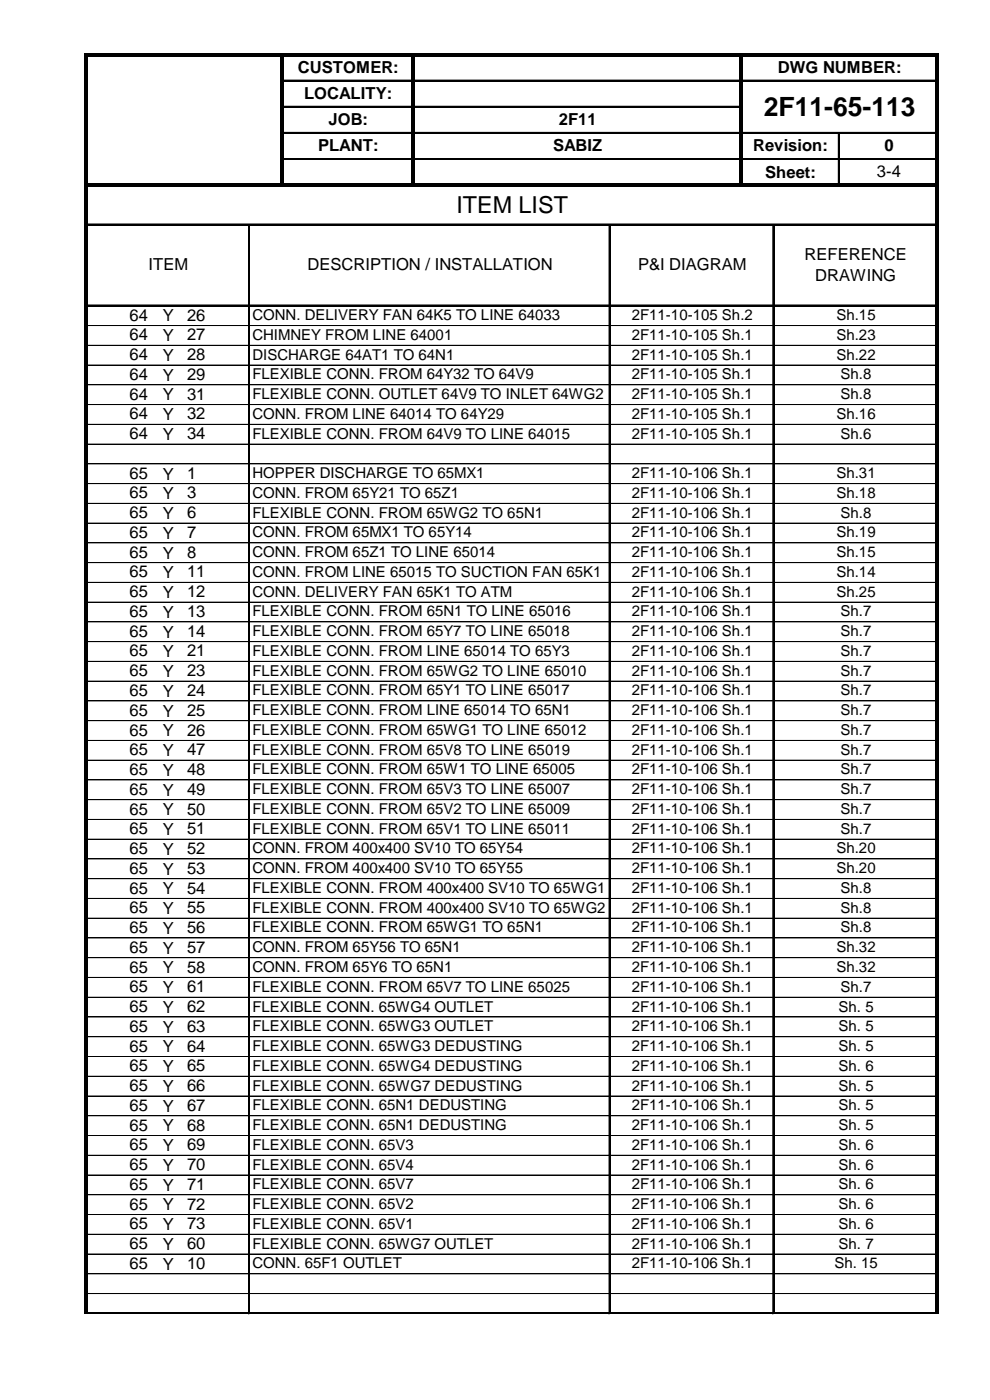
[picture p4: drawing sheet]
<svg xmlns="http://www.w3.org/2000/svg" width="210mm" height="297mm" viewBox="0 0 210 297" stroke-linecap="round" stroke-linejoin="round" font-family="sans-serif">
<defs><g id="words">
<text font-size="5.6" x="161.9" y="24.6">2F11-65-113</text>
<text font-size="5" x="96.7" y="45.1">ITEM LIST</text>
<g font-size="3.5">
<text x="63.2" y="15.5">CUSTOMER:</text>
<text x="164.9" y="15.5">DWG NUMBER:</text>
<text x="64.5" y="21">LOCALITY:</text>
<text x="69.7" y="26.6">JOB:</text>
<text x="118.5" y="26.6">2F11</text>
<text x="67.5" y="32.1">PLANT:</text>
<text x="117.3" y="32.1">SABIZ</text>
<text x="159.7" y="32.1">Revision:</text>
<text x="187.5" y="32.1">0</text>
<text x="162.3" y="37.7">Sheet:</text>
<text x="185.9" y="37.6">3-4</text>
<text x="31.5" y="57.3">ITEM</text>
<text x="65.2" y="57.3">DESCRIPTION / INSTALLATION</text>
<text x="135.3" y="57.3">P&amp;I DIAGRAM</text>
<text x="170.6" y="55.2">REFERENCE</text>
<text x="172.8" y="59.5">DRAWING</text>
<text x="27.5" y="68">64</text>
<text x="34.6" y="68.2">Y</text>
<text x="39.7" y="68">26</text>
<text x="27.5" y="72.2">64</text>
<text x="27.5" y="76.4">64</text>
<text x="34.6" y="72.4">Y</text>
<text x="34.6" y="76.6">Y</text>
<text x="39.7" y="72.2">27</text>
<text x="39.7" y="76.4">28</text>
<text x="27.5" y="80.6">64</text>
<text x="34.6" y="80.8">Y</text>
<text x="39.7" y="80.6">29</text>
<text x="27.5" y="89">64</text>
<text x="27.5" y="84.8">64</text>
<text x="34.6" y="85">Y</text>
<text x="34.6" y="89.2">Y</text>
<text x="39.7" y="89">32</text>
<text x="39.7" y="84.8">31</text>
<text x="27.5" y="93.2">64</text>
<text x="34.6" y="93.4">Y</text>
<text x="39.7" y="93.2">34</text>
<text x="27.5" y="101.6">65</text>
<text x="34.6" y="101.7">Y</text>
<text x="39.7" y="101.6">1</text>
<text x="27.5" y="105.8">65</text>
<text x="34.6" y="105.9">Y</text>
<text x="39.7" y="105.8">3</text>
<text x="27.5" y="110">65</text>
<text x="34.6" y="110.1">Y</text>
<text x="39.7" y="110">6</text>
<text x="27.5" y="114.1">65</text>
<text x="27.5" y="118.3">65</text>
<text x="34.6" y="114.3">Y</text>
<text x="34.6" y="118.5">Y</text>
<text x="39.7" y="114.1">7</text>
<text x="39.7" y="118.3">8</text>
<text x="27.5" y="122.5">65</text>
<text x="34.6" y="122.7">Y</text>
<text x="39.7" y="122.5">11</text>
<text x="27.5" y="130.9">65</text>
<text x="27.5" y="126.7">65</text>
<text x="34.6" y="126.9">Y</text>
<text x="34.6" y="131.1">Y</text>
<text x="39.7" y="130.9">13</text>
<text x="39.7" y="126.7">12</text>
<text x="27.5" y="135.1">65</text>
<text x="34.6" y="135.3">Y</text>
<text x="39.7" y="135.1">14</text>
<text x="27.5" y="139.3">65</text>
<text x="27.5" y="143.5">65</text>
<text x="34.6" y="139.5">Y</text>
<text x="34.6" y="143.7">Y</text>
<text x="39.7" y="139.3">21</text>
<text x="39.7" y="143.5">23</text>
<text x="27.5" y="147.7">65</text>
<text x="34.6" y="147.8">Y</text>
<text x="39.7" y="147.7">24</text>
<text x="27.5" y="151.9">65</text>
<text x="34.6" y="152">Y</text>
<text x="39.7" y="151.9">25</text>
<text x="27.5" y="156.1">65</text>
<text x="27.5" y="160.3">65</text>
<text x="34.6" y="156.2">Y</text>
<text x="34.6" y="160.4">Y</text>
<text x="39.7" y="156.1">26</text>
<text x="39.7" y="160.3">47</text>
<text x="27.5" y="164.4">65</text>
<text x="34.6" y="164.6">Y</text>
<text x="39.7" y="164.4">48</text>
<text x="27.5" y="172.8">65</text>
<text x="27.5" y="168.6">65</text>
<text x="34.6" y="168.8">Y</text>
<text x="34.6" y="173">Y</text>
<text x="39.7" y="172.8">50</text>
<text x="39.7" y="168.6">49</text>
<text x="27.5" y="177">65</text>
<text x="34.6" y="177.2">Y</text>
<text x="39.7" y="177">51</text>
<text x="27.5" y="181.2">65</text>
<text x="27.5" y="185.4">65</text>
<text x="34.6" y="181.4">Y</text>
<text x="34.6" y="185.6">Y</text>
<text x="39.7" y="181.2">52</text>
<text x="39.7" y="185.4">53</text>
<text x="27.5" y="189.6">65</text>
<text x="34.6" y="189.8">Y</text>
<text x="39.7" y="189.6">54</text>
<text x="27.5" y="193.8">65</text>
<text x="27.5" y="198">65</text>
<text x="34.6" y="194">Y</text>
<text x="39.7" y="193.8">55</text>
<text x="39.7" y="198">56</text>
<text x="27.5" y="202.2">65</text>
<text x="34.6" y="198.1">Y</text>
<text x="34.6" y="202.3">Y</text>
<text x="39.7" y="202.2">57</text>
<text x="27.5" y="206.4">65</text>
<text x="34.6" y="206.5">Y</text>
<text x="39.7" y="206.4">58</text>
<text x="27.5" y="210.6">65</text>
<text x="27.5" y="214.7">65</text>
<text x="34.6" y="210.7">Y</text>
<text x="34.6" y="214.9">Y</text>
<text x="39.7" y="210.6">61</text>
<text x="39.7" y="214.7">62</text>
<text x="27.5" y="218.9">65</text>
<text x="34.6" y="219.1">Y</text>
<text x="39.7" y="218.9">63</text>
<text x="27.5" y="227.3">65</text>
<text x="27.5" y="223.1">65</text>
<text x="34.6" y="223.3">Y</text>
<text x="34.6" y="227.5">Y</text>
<text x="39.7" y="227.3">65</text>
<text x="39.7" y="223.1">64</text>
<text x="27.5" y="231.5">65</text>
<text x="34.6" y="231.7">Y</text>
<text x="39.7" y="231.5">66</text>
<text x="27.5" y="235.7">65</text>
<text x="27.5" y="239.9">65</text>
<text x="34.6" y="235.9">Y</text>
<text x="39.7" y="235.7">67</text>
<text x="39.7" y="239.9">68</text>
<text x="27.5" y="244.1">65</text>
<text x="34.6" y="240.1">Y</text>
<text x="34.6" y="244.3">Y</text>
<text x="39.7" y="244.1">69</text>
<text x="27.5" y="248.3">65</text>
<text x="34.6" y="248.4">Y</text>
<text x="39.7" y="248.3">70</text>
<text x="27.5" y="252.5">65</text>
<text x="27.5" y="256.7">65</text>
<text x="34.6" y="252.6">Y</text>
<text x="34.6" y="256.8">Y</text>
<text x="39.7" y="252.5">71</text>
<text x="39.7" y="256.7">72</text>
<text x="27.5" y="260.9">65</text>
<text x="34.6" y="261">Y</text>
<text x="39.7" y="260.9">73</text>
<text x="27.5" y="265">65</text>
<text x="27.5" y="269.2">65</text>
<text x="34.6" y="265.2">Y</text>
<text x="34.6" y="269.4">Y</text>
<text x="39.7" y="265">60</text>
<text x="39.7" y="269.2">10</text>
</g>
<g font-size="3.2">
<text x="53.5" y="67.9">CONN. DELIVERY FAN 64K5 TO LINE 64033</text>
<text x="133.9" y="67.9">2F11-10-105 Sh.2</text>
<text x="177.3" y="67.9">Sh.15</text>
<text x="53.5" y="72.1">CHIMNEY FROM LINE 64001</text>
<text x="53.5" y="76.3">DISCHARGE 64AT1 TO 64N1</text>
<text x="133.9" y="72.1">2F11-10-105 Sh.1</text>
<text x="133.9" y="76.3">2F11-10-105 Sh.1</text>
<text x="177.3" y="72.1">Sh.23</text>
<text x="177.3" y="76.3">Sh.22</text>
<text x="53.5" y="80.5">FLEXIBLE CONN. FROM 64Y32 TO 64V9</text>
<text x="133.9" y="80.5">2F11-10-105 Sh.1</text>
<text x="178.2" y="80.5">Sh.8</text>
<text x="53.5" y="88.9">CONN. FROM LINE 64014 TO 64Y29</text>
<text x="53.5" y="84.7">FLEXIBLE CONN. OUTLET 64V9 TO INLET 64WG2</text>
<text x="133.9" y="88.9">2F11-10-105 Sh.1</text>
<text x="133.9" y="84.7">2F11-10-105 Sh.1</text>
<text x="177.3" y="88.9">Sh.16</text>
<text x="178.2" y="84.7">Sh.8</text>
<text x="53.5" y="93.1">FLEXIBLE CONN. FROM 64V9 TO LINE 64015</text>
<text x="133.9" y="93.1">2F11-10-105 Sh.1</text>
<text x="178.2" y="93.1">Sh.6</text>
<text x="53.5" y="101.4">HOPPER DISCHARGE TO 65MX1</text>
<text x="133.9" y="101.4">2F11-10-106 Sh.1</text>
<text x="177.3" y="101.4">Sh.31</text>
<text x="53.5" y="105.6">CONN. FROM 65Y21 TO 65Z1</text>
<text x="133.9" y="105.6">2F11-10-106 Sh.1</text>
<text x="177.3" y="105.6">Sh.18</text>
<text x="53.5" y="109.8">FLEXIBLE CONN. FROM 65WG2 TO 65N1</text>
<text x="133.9" y="109.8">2F11-10-106 Sh.1</text>
<text x="178.2" y="109.8">Sh.8</text>
<text x="53.5" y="114">CONN. FROM 65MX1 TO 65Y14</text>
<text x="53.5" y="118.2">CONN. FROM 65Z1 TO LINE 65014</text>
<text x="133.9" y="114">2F11-10-106 Sh.1</text>
<text x="133.9" y="118.2">2F11-10-106 Sh.1</text>
<text x="177.3" y="114">Sh.19</text>
<text x="177.3" y="118.2">Sh.15</text>
<text x="53.5" y="122.4">CONN. FROM LINE 65015 TO SUCTION FAN 65K1</text>
<text x="133.9" y="122.4">2F11-10-106 Sh.1</text>
<text x="177.3" y="122.4">Sh.14</text>
<text x="53.5" y="130.8">FLEXIBLE CONN. FROM 65N1 TO LINE 65016</text>
<text x="53.5" y="126.6">CONN. DELIVERY FAN 65K1 TO ATM</text>
<text x="133.9" y="130.8">2F11-10-106 Sh.1</text>
<text x="133.9" y="126.6">2F11-10-106 Sh.1</text>
<text x="177.3" y="126.6">Sh.25</text>
<text x="178.2" y="130.8">Sh.7</text>
<text x="53.5" y="135">FLEXIBLE CONN. FROM 65Y7 TO LINE 65018</text>
<text x="133.9" y="135">2F11-10-106 Sh.1</text>
<text x="178.2" y="135">Sh.7</text>
<text x="53.5" y="139.2">FLEXIBLE CONN. FROM LINE 65014 TO 65Y3</text>
<text x="53.5" y="143.4">FLEXIBLE CONN. FROM 65WG2 TO LINE 65010</text>
<text x="133.9" y="139.2">2F11-10-106 Sh.1</text>
<text x="133.9" y="143.4">2F11-10-106 Sh.1</text>
<text x="178.2" y="139.2">Sh.7</text>
<text x="178.2" y="143.4">Sh.7</text>
<text x="53.5" y="147.5">FLEXIBLE CONN. FROM 65Y1 TO LINE 65017</text>
<text x="133.9" y="147.5">2F11-10-106 Sh.1</text>
<text x="178.2" y="147.5">Sh.7</text>
<text x="53.5" y="155.9">FLEXIBLE CONN. FROM 65WG1 TO LINE 65012</text>
<text x="53.5" y="151.7">FLEXIBLE CONN. FROM LINE 65014 TO 65N1</text>
<text x="133.9" y="155.9">2F11-10-106 Sh.1</text>
<text x="133.9" y="151.7">2F11-10-106 Sh.1</text>
<text x="178.2" y="155.9">Sh.7</text>
<text x="178.2" y="151.7">Sh.7</text>
<text x="53.5" y="160.1">FLEXIBLE CONN. FROM 65V8 TO LINE 65019</text>
<text x="133.9" y="160.1">2F11-10-106 Sh.1</text>
<text x="178.2" y="160.1">Sh.7</text>
<text x="53.5" y="164.3">FLEXIBLE CONN. FROM 65W1 TO LINE 65005</text>
<text x="133.9" y="164.3">2F11-10-106 Sh.1</text>
<text x="178.2" y="164.3">Sh.7</text>
<text x="53.5" y="172.7">FLEXIBLE CONN. FROM 65V2 TO LINE 65009</text>
<text x="53.5" y="168.5">FLEXIBLE CONN. FROM 65V3 TO LINE 65007</text>
<text x="133.9" y="172.7">2F11-10-106 Sh.1</text>
<text x="133.9" y="168.5">2F11-10-106 Sh.1</text>
<text x="178.2" y="172.7">Sh.7</text>
<text x="178.2" y="168.5">Sh.7</text>
<text x="53.5" y="176.9">FLEXIBLE CONN. FROM 65V1 TO LINE 65011</text>
<text x="133.9" y="176.9">2F11-10-106 Sh.1</text>
<text x="178.2" y="176.9">Sh.7</text>
<text x="53.5" y="181.1">CONN. FROM 400x400 SV10 TO 65Y54</text>
<text x="53.5" y="185.3">CONN. FROM 400x400 SV10 TO 65Y55</text>
<text x="133.9" y="181.1">2F11-10-106 Sh.1</text>
<text x="133.9" y="185.3">2F11-10-106 Sh.1</text>
<text x="177.3" y="181.1">Sh.20</text>
<text x="177.3" y="185.3">Sh.20</text>
<text x="53.5" y="189.5">FLEXIBLE CONN. FROM 400x400 SV10 TO 65WG1</text>
<text x="133.9" y="189.5">2F11-10-106 Sh.1</text>
<text x="178.2" y="189.5">Sh.8</text>
<text x="53.5" y="193.7">FLEXIBLE CONN. FROM 400x400 SV10 TO 65WG2</text>
<text x="53.5" y="197.8">FLEXIBLE CONN. FROM 65WG1 TO 65N1</text>
<text x="133.9" y="193.7">2F11-10-106 Sh.1</text>
<text x="133.9" y="197.8">2F11-10-106 Sh.1</text>
<text x="178.2" y="193.7">Sh.8</text>
<text x="178.2" y="197.8">Sh.8</text>
<text x="53.5" y="202">CONN. FROM 65Y56 TO 65N1</text>
<text x="133.9" y="202">2F11-10-106 Sh.1</text>
<text x="177.3" y="202">Sh.32</text>
<text x="53.5" y="206.2">CONN. FROM 65Y6 TO 65N1</text>
<text x="133.9" y="206.2">2F11-10-106 Sh.1</text>
<text x="177.3" y="206.2">Sh.32</text>
<text x="53.5" y="210.4">FLEXIBLE CONN. FROM 65V7 TO LINE 65025</text>
<text x="53.5" y="214.6">FLEXIBLE CONN. 65WG4 OUTLET</text>
<text x="133.9" y="214.6">2F11-10-106 Sh.1</text>
<text x="133.9" y="210.4">2F11-10-106 Sh.1</text>
<text x="177.8" y="214.6">Sh. 5</text>
<text x="178.2" y="210.4">Sh.7</text>
<text x="53.5" y="218.8">FLEXIBLE CONN. 65WG3 OUTLET</text>
<text x="133.9" y="218.8">2F11-10-106 Sh.1</text>
<text x="177.8" y="218.8">Sh. 5</text>
<text x="53.5" y="223">FLEXIBLE CONN. 65WG3 DEDUSTING</text>
<text x="53.5" y="227.2">FLEXIBLE CONN. 65WG4 DEDUSTING</text>
<text x="133.9" y="223">2F11-10-106 Sh.1</text>
<text x="133.9" y="227.2">2F11-10-106 Sh.1</text>
<text x="177.8" y="223">Sh. 5</text>
<text x="177.8" y="227.2">Sh. 6</text>
<text x="53.5" y="231.4">FLEXIBLE CONN. 65WG7 DEDUSTING</text>
<text x="133.9" y="231.4">2F11-10-106 Sh.1</text>
<text x="177.8" y="231.4">Sh. 5</text>
<text x="53.5" y="239.8">FLEXIBLE CONN. 65N1 DEDUSTING</text>
<text x="53.5" y="235.6">FLEXIBLE CONN. 65N1 DEDUSTING</text>
<text x="133.9" y="235.6">2F11-10-106 Sh.1</text>
<text x="133.9" y="239.8">2F11-10-106 Sh.1</text>
<text x="177.8" y="235.6">Sh. 5</text>
<text x="177.8" y="239.8">Sh. 5</text>
<text x="53.5" y="244">FLEXIBLE CONN. 65V3</text>
<text x="133.9" y="244">2F11-10-106 Sh.1</text>
<text x="177.8" y="244">Sh. 6</text>
<text x="53.5" y="248.2">FLEXIBLE CONN. 65V4</text>
<text x="133.9" y="248.2">2F11-10-106 Sh.1</text>
<text x="177.8" y="248.2">Sh. 6</text>
<text x="53.5" y="252.3">FLEXIBLE CONN. 65V7</text>
<text x="53.5" y="256.5">FLEXIBLE CONN. 65V2</text>
<text x="133.9" y="256.5">2F11-10-106 Sh.1</text>
<text x="133.9" y="252.3">2F11-10-106 Sh.1</text>
<text x="177.8" y="252.3">Sh. 6</text>
<text x="177.8" y="256.5">Sh. 6</text>
<text x="53.5" y="260.7">FLEXIBLE CONN. 65V1</text>
<text x="133.9" y="260.7">2F11-10-106 Sh.1</text>
<text x="177.8" y="260.7">Sh. 6</text>
<text x="53.5" y="264.9">FLEXIBLE CONN. 65WG7 OUTLET</text>
<text x="53.5" y="269.1">CONN. 65F1 OUTLET</text>
<text x="133.9" y="264.9">2F11-10-106 Sh.1</text>
<text x="133.9" y="269.1">2F11-10-106 Sh.1</text>
<text x="176.9" y="269.1">Sh. 15</text>
<text x="177.8" y="264.9">Sh. 7</text>
</g>
</g></defs>
<g fill="none" stroke="#000" stroke-width=".21">
<path d="M60.2 17h27M88 17h68.7M157.4 17h40.9M60.2 22.5h27M60.2 28.1h27M60.2 33.6h27M88 22.5h68.7M88 28.1h68.7M88 33.6h68.7M157.4 28.1h40.9M157.4 33.6h40.9M177.7 28.4v10.6"/>
<path d="M18.5 47.5h179.8M52.7 47.9v230.9M129.1 47.9v230.9M163.8 47.9v230.9M18.5 64.9h34.2M18.5 69.1h34.2M18.5 73.3h34.2M18.5 77.5h34.2M18.5 64.7h179.8M53.1 64.9h76M53.1 69.1h76M53.1 73.3h76"/>
<path d="M53.1 77.5h76M129.4 64.9h34.4M129.4 69.1h34.4M129.4 73.3h34.4M129.4 77.5h34.4M164.2 64.9h34.2M164.2 69.1h34.2M164.2 73.3h34.2M164.2 77.5h34.2M18.5 81.6h34.2M18.5 85.8h34.2M18.5 90h34.2"/>
<path d="M18.5 94.2h34.2M18.5 98.4h34.2M53.1 81.6h76M53.1 85.8h76M53.1 90h76M53.1 94.2h76M53.1 98.4h76M129.4 81.6h34.4M129.4 85.8h34.4M129.4 90h34.4M129.4 94.2h34.4M129.4 98.4h34.4"/>
<path d="M164.2 81.6h34.2M164.2 85.8h34.2M164.2 90h34.2M164.2 94.2h34.2M164.2 98.4h34.2M18.5 102.6h34.2M18.5 106.8h34.2M18.5 111h34.2M18.5 115.2h34.2M18.5 119.4h34.2M53.1 102.6h76M53.1 106.8h76"/>
<path d="M53.1 111h76M53.1 115.2h76M53.1 119.4h76M129.4 102.6h34.4M129.4 106.8h34.4M129.4 111h34.4M129.4 115.2h34.4M129.4 119.4h34.4M164.2 102.6h34.2M164.2 106.8h34.2M164.2 111h34.2M164.2 115.2h34.2"/>
<path d="M164.2 119.4h34.2M18.5 123.6h34.2M18.5 127.8h34.2M18.5 131.9h34.2M18.5 136.1h34.2M53.1 123.6h76M53.1 127.8h76M53.1 131.9h76M53.1 136.1h76M129.4 123.6h34.4M129.4 127.8h34.4M129.4 131.9h34.4"/>
<path d="M129.4 136.1h34.4M164.2 123.6h34.2M164.2 127.8h34.2M164.2 131.9h34.2M164.2 136.1h34.2M18.5 140.3h34.2M18.5 144.5h34.2M18.5 148.7h34.2M18.5 152.9h34.2M18.5 157.1h34.2M53.1 140.3h76M53.1 144.5h76"/>
<path d="M53.1 148.7h76M53.1 152.9h76M53.1 157.1h76M129.4 140.3h34.4M129.4 144.5h34.4M129.4 148.7h34.4M129.4 152.9h34.4M129.4 157.1h34.4M164.2 140.3h34.2M164.2 144.5h34.2M164.2 148.7h34.2M164.2 152.9h34.2"/>
<path d="M164.2 157.1h34.2M18.5 161.3h34.2M18.5 165.5h34.2M18.5 169.7h34.2M18.5 173.9h34.2M18.5 178.1h34.2M53.1 161.3h76M53.1 165.5h76M53.1 169.7h76M53.1 173.9h76M53.1 178.1h76M129.4 161.3h34.4"/>
<path d="M129.4 165.5h34.4M129.4 169.7h34.4M129.4 173.9h34.4M129.4 178.1h34.4M164.2 161.3h34.2M164.2 165.5h34.2M164.2 169.7h34.2M164.2 173.9h34.2M164.2 178.1h34.2M18.5 182.2h34.2M18.5 186.4h34.2M18.5 190.6h34.2"/>
<path d="M18.5 194.8h34.2M18.5 199h34.2M53.1 182.2h76M53.1 186.4h76M53.1 190.6h76M53.1 194.8h76M53.1 199h76M129.4 182.2h34.4M129.4 186.4h34.4M129.4 190.6h34.4M129.4 194.8h34.4M129.4 199h34.4"/>
<path d="M164.2 182.2h34.2M164.2 186.4h34.2M164.2 190.6h34.2M164.2 194.8h34.2M164.2 199h34.2M18.5 203.2h34.2M18.5 207.4h34.2M18.5 211.6h34.2M18.5 215.8h34.2M18.5 220h34.2M53.1 203.2h76M53.1 207.4h76"/>
<path d="M53.1 211.6h76M53.1 215.8h76M53.1 220h76M129.4 203.2h34.4M129.4 207.4h34.4M129.4 211.6h34.4M129.4 215.8h34.4M129.4 220h34.4M164.2 203.2h34.2M164.2 207.4h34.2M164.2 211.6h34.2M164.2 215.8h34.2"/>
<path d="M164.2 220h34.2M18.5 224.2h34.2M18.5 228.4h34.2M18.5 232.6h34.2M18.5 236.7h34.2M53.1 224.2h76M53.1 228.4h76M53.1 232.6h76M53.1 236.7h76M129.4 224.2h34.4M129.4 228.4h34.4M129.4 232.6h34.4"/>
<path d="M129.4 236.7h34.4M164.2 224.2h34.2M164.2 228.4h34.2M164.2 232.6h34.2M164.2 236.7h34.2M18.5 240.9h34.2M18.5 245.1h34.2M18.5 249.3h34.2M18.5 253.5h34.2M18.5 257.7h34.2M53.1 240.9h76M53.1 245.1h76"/>
<path d="M53.1 249.3h76M53.1 253.5h76M53.1 257.7h76M129.4 240.9h34.4M129.4 245.1h34.4M129.4 249.3h34.4M129.4 253.5h34.4M129.4 257.7h34.4M164.2 240.9h34.2M164.2 245.1h34.2M164.2 249.3h34.2M164.2 253.5h34.2"/>
<path d="M164.2 257.7h34.2M18.5 261.9h34.2M18.5 266.1h34.2M18.5 270.3h34.2M18.5 274.5h34.2M18.5 278.5h179.8M53.1 261.9h76M53.1 266.1h76M53.1 270.3h76M53.1 274.5h76M129.4 261.9h34.4M129.4 266.1h34.4"/>
<path d="M129.4 270.3h34.4M129.4 274.5h34.4M164.2 261.9h34.2M164.2 266.1h34.2M164.2 270.3h34.2M164.2 274.5h34.2"/>
</g>
<g fill="none" stroke="#000" stroke-width=".34">
<path d="M60.2 17.1h27.1M87.9 17.1h68.8M157.4 17.1h41M60.2 22.7h27.1M60.2 28.2h27.1M60.2 33.8h27.1M87.9 22.7h68.8M87.9 28.2h68.8M87.9 33.8h68.8M157.4 28.2h41M157.4 33.8h41M177.9 28.4v10.6"/>
<path d="M18.5 47.7h179.9M52.9 47.8v231M129.3 47.8v231M164 47.8v231M18.5 64.9h179.9M18.5 278.6h179.9"/>
</g>
<g fill="#000">
<path d="M18.5 11.3h180.5v.6h-180.5z" fill-rule="evenodd"/>
<path d="M18.5 39h180.5v.7h-180.5z" fill-rule="evenodd"/>
<path d="M59.5 11.9h.7v27.8h-.7z" fill-rule="evenodd"/>
<path d="M87.3 11.9h.6v27.8h-.6z" fill-rule="evenodd"/>
<path d="M156.7 11.9h.7v27.8h-.7z" fill-rule="evenodd"/>
<path d="M17.8 11.3h.7v53.7h-.7z" fill-rule="evenodd"/>
<path d="M198.4 11.9h.6v53.1h-.6z" fill-rule="evenodd"/>
<path d="M17.8 64.9h.7v213.9h-.7z" fill-rule="evenodd"/>
<path d="M198.4 64.9h.6v213.9h-.6z" fill-rule="evenodd"/>
</g>
<use href="#words"/>
</svg>
